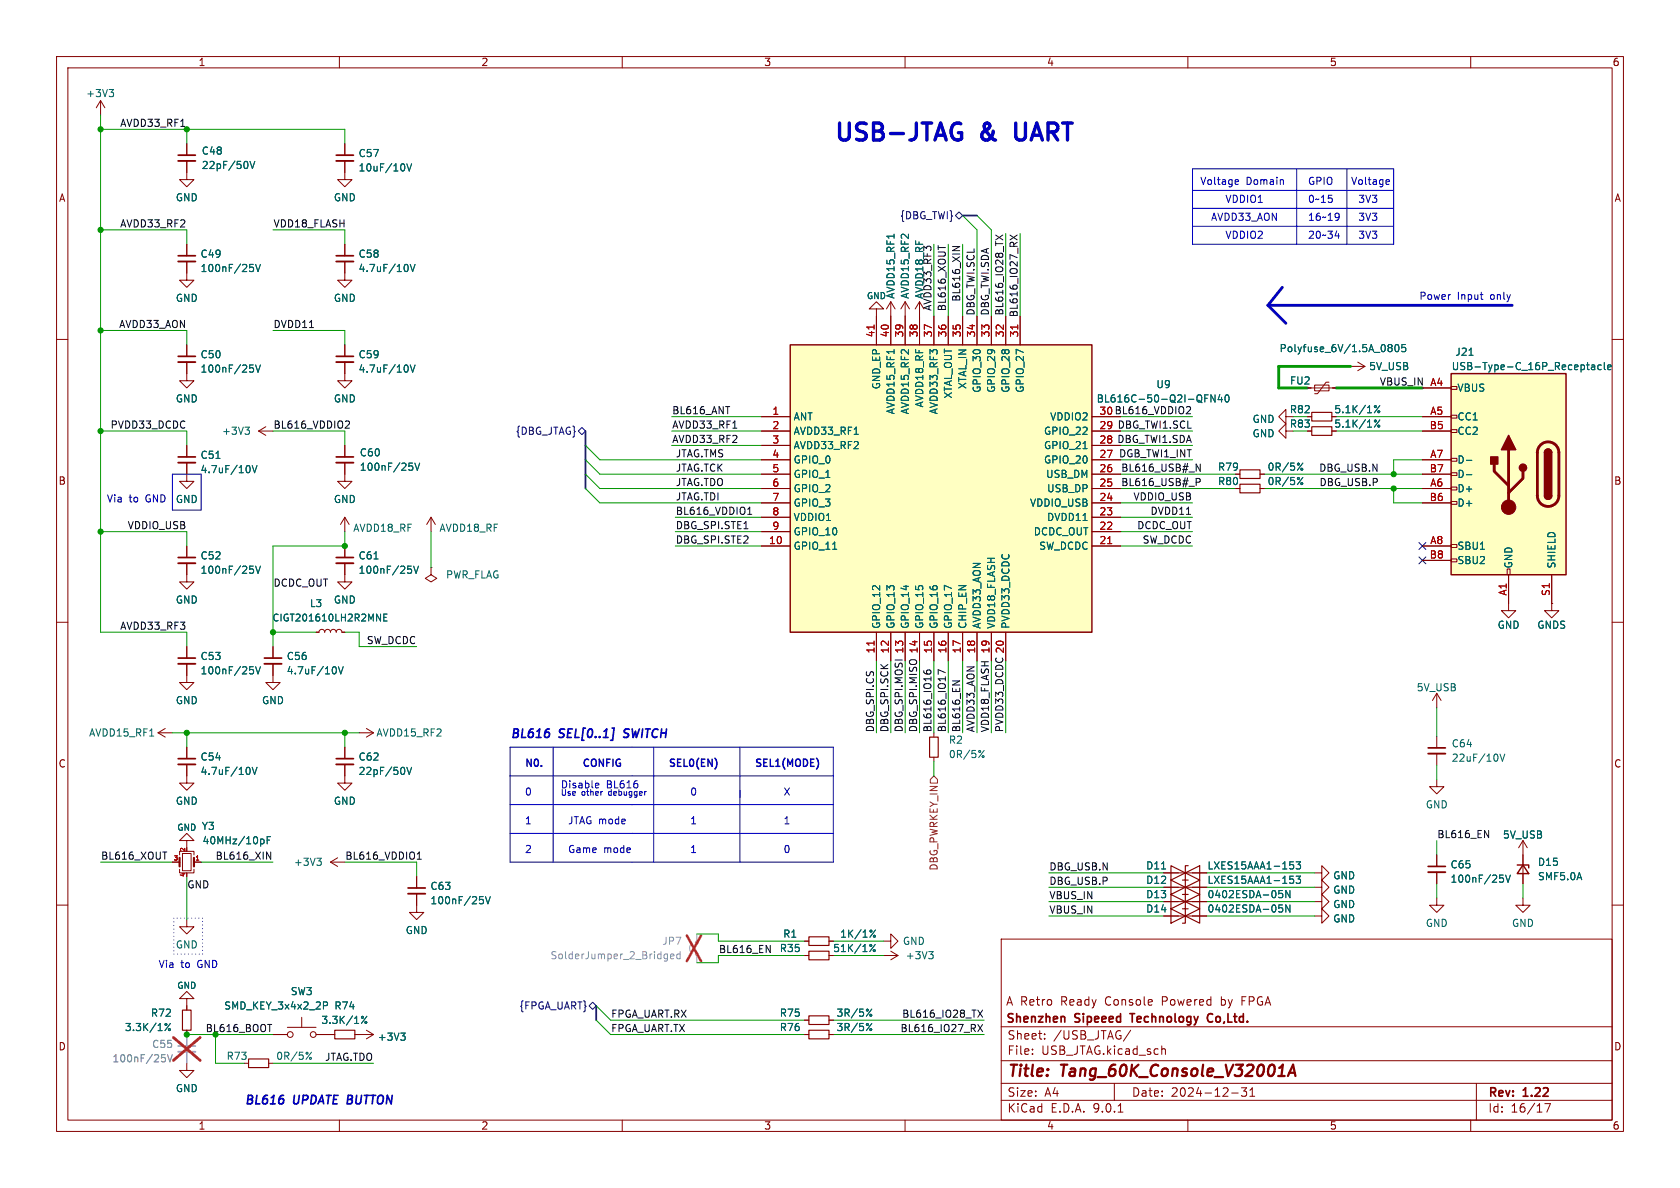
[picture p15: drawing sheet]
<svg xmlns="http://www.w3.org/2000/svg" width="297mm" height="210mm" viewBox="0 0 297 210" stroke-linecap="round" stroke-linejoin="round" font-family="sans-serif">
<defs><g id="words">
<g font-size="4.2" fill="#0000c2">
<text x="147.3" y="25.2">USB-JTAG</text>
<text x="173.7" y="25.2">&amp;</text>
<text x="180.9" y="25.2">UART</text>
</g>
<g font-size="2.8" fill="#840000">
<text x="178" y="190.9">Title:</text>
<text x="187.7" y="190.9">Tang_60K_Console_V32001A</text>
</g>
<g font-size="2.1" fill="#0000c2">
<text x="90.2" y="130.6">BL616</text>
<text x="98.9" y="130.6">SEL[0..1]</text>
<text x="110.9" y="130.6">SWITCH</text>
<text x="43.2" y="195.3">BL616</text>
<text x="51.9" y="195.3">UPDATE BUTTON</text>
</g>
<g font-size="2.1" fill="#840000">
<text x="177.8" y="178">A Retro</text>
<text x="187.6" y="178">Ready</text>
<text x="195.5" y="178">Console</text>
<text x="205.7" y="178">Powered</text>
<text x="216.3" y="178">by</text>
<text x="220.1" y="178">FPGA</text>
<text x="177.8" y="181.2">Shenzhen</text>
<text x="178" y="184">Sheet:</text>
<text x="186.2" y="184">/USB_JTAG/</text>
<text x="190.1" y="181.2">Sipeeed</text>
<text x="200.6" y="181.2">Technology</text>
<text x="214.8" y="181.2">Co,Ltd.</text>
<text x="178" y="186.7">File:</text>
<text x="184.1" y="186.7">USB_JTAG.kicad_sch</text>
<text x="178" y="196.9">KiCad</text>
<text x="178" y="194.1">Size:</text>
<text x="184.7" y="194.1">A4</text>
<text x="185.7" y="196.9">E.D.A.</text>
<text x="193.3" y="196.9">9.0.1</text>
<text x="200" y="194.1">Date:</text>
<text x="207" y="194.1">2024-12-31</text>
<text x="263" y="194.3">Rev:</text>
<text x="263" y="196.9">Id:</text>
<text x="267.1" y="196.9">16/17</text>
<text x="269.4" y="194.3">1.22</text>
</g>
<g font-size="1.8" fill="#840000">
<text x="35" y="11.9">1</text>
<text x="85" y="11.9">2</text>
<text x="135" y="11.9">3</text>
<text x="185" y="11.9">4</text>
<text x="235" y="11.9">5</text>
<text x="285" y="11.9">6</text>
<text x="10.3" y="35.9">A</text>
<text x="285.3" y="35.9">A</text>
<text x="228" y="68.2">FU2</text>
<text x="235.8" y="75.8">5.1K/1%</text>
<text x="235.8" y="73.3">5.1K/1%</text>
<text x="10.3" y="85.9">B</text>
<text x="285.3" y="85.9">B</text>
<text x="10.3" y="135.9">C</text>
<text x="285.3" y="135.9">C</text>
<text x="10.3" y="185.9">D</text>
<text x="285.3" y="185.9">D</text>
<text x="35" y="199.9">1</text>
<text x="85" y="199.9">2</text>
<text x="135" y="199.9">3</text>
<text x="185" y="199.9">4</text>
<text x="235" y="199.9">5</text>
<text x="285" y="199.9">6</text>
</g>
<g font-size="1.8" fill="#006464">
<text x="15.1" y="17.4">+3V3</text>
<text x="35.6" y="27.5">C48</text>
<text x="63.3" y="28">C57</text>
<text x="31" y="35.8">GND</text>
<text x="35.6" y="30.1">22pF/50V</text>
<text x="58.9" y="35.8">GND</text>
<text x="63.3" y="30.5">10uF/10V</text>
<text x="35.4" y="45.8">C49</text>
<text x="63.3" y="45.8">C58</text>
<text x="31" y="53.6">GND</text>
<text x="35.4" y="48.3">100nF/25V</text>
<text x="58.9" y="53.6">GND</text>
<text x="63.3" y="48.3">4.7uF/10V</text>
<text x="158.3" y="52.9" transform="rotate(-90 158.3 52.9)">AVDD15_RF1</text>
<text x="160.9" y="52.9" transform="rotate(-90 160.9 52.9)">AVDD15_RF2</text>
<text x="163.4" y="53" transform="rotate(-90 163.4 53)">AVDD18_RF</text>
<text x="35.4" y="63.5">C50</text>
<text x="63.3" y="63.5">C59</text>
<text x="226.1" y="62.5">Polyfuse_6V/1.5A_0805</text>
<text x="241.9" y="65.6">5V_USB</text>
<text x="256.5" y="65.6">USB-Type-C_16P_Receptacle</text>
<text x="257.2" y="63.1">J21</text>
<text x="31" y="71.3">GND</text>
<text x="35.4" y="66.1">100nF/25V</text>
<text x="58.9" y="71.3">GND</text>
<text x="63.3" y="66.1">4.7uF/10V</text>
<text x="155.8" y="68.9" transform="rotate(-90 155.8 68.9)">GND_EP</text>
<text x="168.5" y="70.6" transform="rotate(-90 168.5 70.6)">XTAL_OUT</text>
<text x="171" y="68.9" transform="rotate(-90 171 68.9)">XTAL_IN</text>
<text x="173.6" y="69.5" transform="rotate(-90 173.6 69.5)">GPIO_30</text>
<text x="176.1" y="69.5" transform="rotate(-90 176.1 69.5)">GPIO_29</text>
<text x="178.7" y="69.5" transform="rotate(-90 178.7 69.5)">GPIO_28</text>
<text x="181.2" y="69.5" transform="rotate(-90 181.2 69.5)">GPIO_27</text>
<text x="193.8" y="71.4">BL616C-50-Q2I-QFN40</text>
<text x="204.3" y="68.8">U9</text>
<text x="257.6" y="69.4">VBUS</text>
<text x="39.2" y="77.1">+3V3</text>
<text x="140.2" y="74.5">ANT</text>
<text x="140.2" y="77.1">AVDD33_RF1</text>
<text x="158.3" y="73.3" transform="rotate(-90 158.3 73.3)">AVDD15_RF1</text>
<text x="160.9" y="73.3" transform="rotate(-90 160.9 73.3)">AVDD15_RF2</text>
<text x="163.4" y="72.1" transform="rotate(-90 163.4 72.1)">AVDD18_RF</text>
<text x="166" y="73.3" transform="rotate(-90 166 73.3)">AVDD33_RF3</text>
<text x="184.5" y="77.1">GPIO_22</text>
<text x="185.6" y="74.5">VDDIO2</text>
<text x="221.3" y="75">GND</text>
<text x="221.3" y="77.5">GND</text>
<text x="227.9" y="75.8">R83</text>
<text x="227.9" y="73.3">R82</text>
<text x="257.6" y="74.5">CC1</text>
<text x="257.6" y="77.1">CC2</text>
<text x="35.4" y="83.9">4.7uF/10V</text>
<text x="35.4" y="81.3">C51</text>
<text x="63.5" y="80.9">C60</text>
<text x="63.5" y="83.4">100nF/25V</text>
<text x="140.2" y="79.6">AVDD33_RF2</text>
<text x="140.2" y="82.1">GPIO_0</text>
<text x="184.5" y="79.6">GPIO_21</text>
<text x="184.5" y="82.1">GPIO_20</text>
<text x="215.2" y="83.4">R79</text>
<text x="224" y="83.4">0R/5%</text>
<text x="257.6" y="82.1">D-</text>
<text x="31" y="89.1">GND</text>
<text x="58.9" y="89.1">GND</text>
<text x="140.2" y="84.7">GPIO_1</text>
<text x="140.2" y="87.2">GPIO_2</text>
<text x="140.2" y="89.8">GPIO_3</text>
<text x="182" y="89.8">VDDIO_USB</text>
<text x="184.8" y="84.7">USB_DM</text>
<text x="185" y="87.2">USB_DP</text>
<text x="215.2" y="86">R80</text>
<text x="224" y="86">0R/5%</text>
<text x="257.6" y="84.7">D-</text>
<text x="257.6" y="87.2">D+</text>
<text x="257.6" y="89.8">D+</text>
<text x="62.3" y="94.2">AVDD18_RF</text>
<text x="77.6" y="94.2">AVDD18_RF</text>
<text x="140.2" y="92.3">VDDIO1</text>
<text x="140.2" y="94.8">GPIO_10</text>
<text x="182.7" y="94.8">DCDC_OUT</text>
<text x="185" y="92.3">DVDD11</text>
<text x="35.4" y="99.1">C52</text>
<text x="35.4" y="101.6">100nF/25V</text>
<text x="63.3" y="99.1">C61</text>
<text x="63.3" y="101.6">100nF/25V</text>
<text x="140.2" y="97.4">GPIO_11</text>
<text x="183.6" y="97.4">SW_DCDC</text>
<text x="257.6" y="97.4">SBU1</text>
<text x="257.6" y="99.9">SBU2</text>
<text x="267.6" y="100.6" transform="rotate(-90 267.6 100.6)">GND</text>
<text x="275.2" y="100.6" transform="rotate(-90 275.2 100.6)">SHIELD</text>
<text x="31" y="106.9">GND</text>
<text x="58.9" y="106.9">GND</text>
<text x="78.7" y="102.5">PWR_FLAG</text>
<text x="155.8" y="111.3" transform="rotate(-90 155.8 111.3)">GPIO_12</text>
<text x="158.3" y="111.3" transform="rotate(-90 158.3 111.3)">GPIO_13</text>
<text x="160.9" y="111.3" transform="rotate(-90 160.9 111.3)">GPIO_14</text>
<text x="163.4" y="111.3" transform="rotate(-90 163.4 111.3)">GPIO_15</text>
<text x="166" y="111.3" transform="rotate(-90 166 111.3)">GPIO_16</text>
<text x="168.5" y="111.3" transform="rotate(-90 168.5 111.3)">GPIO_17</text>
<text x="171" y="111.3" transform="rotate(-90 171 111.3)">CHIP_EN</text>
<text x="173.6" y="111.3" transform="rotate(-90 173.6 111.3)">AVDD33_AON</text>
<text x="176.1" y="111.3" transform="rotate(-90 176.1 111.3)">VDD18_FLASH</text>
<text x="178.7" y="111.3" transform="rotate(-90 178.7 111.3)">PVDD33_DCDC</text>
<text x="264.7" y="111.4">GND</text>
<text x="271.7" y="111.4">GNDS</text>
<text x="35.4" y="116.9">C53</text>
<text x="35.4" y="119.4">100nF/25V</text>
<text x="50.6" y="119.4">4.7uF/10V</text>
<text x="50.6" y="116.9">C56</text>
<text x="31" y="124.7">GND</text>
<text x="46.2" y="124.7">GND</text>
<text x="250.4" y="122.4">5V_USB</text>
<text x="15.7" y="130.4">AVDD15_RF1</text>
<text x="66.5" y="130.4">AVDD15_RF2</text>
<text x="167.6" y="131.7">R2</text>
<text x="35.4" y="137.2">4.7uF/10V</text>
<text x="35.4" y="134.7">C54</text>
<text x="63.3" y="137.2">22pF/50V</text>
<text x="63.3" y="134.7">C62</text>
<text x="167.6" y="134.2">0R/5%</text>
<text x="256.5" y="134.9">22uF/10V</text>
<text x="256.5" y="132.3">C64</text>
<text x="31" y="142.5">GND</text>
<text x="58.9" y="142.5">GND</text>
<text x="252" y="143.1">GND</text>
<text x="35.6" y="146.9">Y3</text>
<text x="35.7" y="149.5">40MHz/10pF</text>
<text x="265.6" y="148.4">5V_USB</text>
<text x="51.9" y="153.3">+3V3</text>
<text x="202.5" y="153.9">D11</text>
<text x="213.4" y="153.9">LXES15AAA1-153</text>
<text x="235.6" y="155.6">GND</text>
<text x="256.3" y="153.7">C65</text>
<text x="271.8" y="155.8">SMF5.0A</text>
<text x="271.8" y="153.3">D15</text>
<text x="76" y="157.5">C63</text>
<text x="76" y="160.1">100nF/25V</text>
<text x="202.5" y="156.4">D12</text>
<text x="202.5" y="159">D13</text>
<text x="202.5" y="161.5">D14</text>
<text x="213.4" y="156.4">LXES15AAA1-153</text>
<text x="213.4" y="159">0402ESDA-05N</text>
<text x="213.4" y="161.5">0402ESDA-05N</text>
<text x="235.6" y="158.2">GND</text>
<text x="235.6" y="160.7">GND</text>
<text x="256.3" y="156.2">100nF/25V</text>
<text x="31" y="167.9">GND</text>
<text x="71.6" y="165.3">GND</text>
<text x="138.4" y="166">R1</text>
<text x="148.4" y="166">1K/1%</text>
<text x="159.5" y="167.2">GND</text>
<text x="235.6" y="163.3">GND</text>
<text x="252" y="164.1">GND</text>
<text x="267.2" y="164.1">GND</text>
<text x="137.8" y="168.5">R35</text>
<text x="147.2" y="168.5">51K/1%</text>
<text x="160" y="169.8">+3V3</text>
<text x="26.6" y="179.9">R72</text>
<text x="39.5" y="178.7">SMD_KEY_3x4x2_2P</text>
<text x="51.3" y="176.1">SW3</text>
<text x="59" y="178.7">R74</text>
<text x="137.8" y="179.9">R75</text>
<text x="147.8" y="179.9">3R/5%</text>
<text x="22" y="182.5">3.3K/1%</text>
<text x="56.7" y="181.2">3.3K/1%</text>
<text x="66.7" y="184.2">+3V3</text>
<text x="137.8" y="182.5">R76</text>
<text x="147.8" y="182.5">3R/5%</text>
<text x="40" y="187.6">R73</text>
<text x="48.7" y="187.6">0R/5%</text>
<text x="31" y="193.3">GND</text>
</g>
<g font-size="1.8" fill="#0f0f0f">
<text x="21.1" y="22.5">AVDD33_RF1</text>
<text x="21.1" y="40.3">AVDD33_RF2</text>
<text x="48.3" y="40.3">VDD18_FLASH</text>
<text x="169.8" y="53.4" transform="rotate(-90 169.8 53.4)">BL616_XIN</text>
<text x="21" y="58.1">AVDD33_AON</text>
<text x="48.3" y="58.1">DVDD11</text>
<text x="164.8" y="55.1" transform="rotate(-90 164.8 55.1)">AVDD33_RF3</text>
<text x="167.3" y="55.1" transform="rotate(-90 167.3 55.1)">BL616_XOUT</text>
<text x="172.4" y="55.9" transform="rotate(-90 172.4 55.9)">DBG_TWI.SCL</text>
<text x="174.9" y="55.9" transform="rotate(-90 174.9 55.9)">DBG_TWI.SDA</text>
<text x="177.5" y="55.9" transform="rotate(-90 177.5 55.9)">BL616_IO28_TX</text>
<text x="180" y="56.2" transform="rotate(-90 180 56.2)">BL616_IO27_RX</text>
<text x="243.8" y="68.2">VBUS_IN</text>
<text x="19.5" y="75.9">PVDD33_DCDC</text>
<text x="48.3" y="75.9">BL616_VDDIO2</text>
<text x="118.7" y="75.9">AVDD33_RF1</text>
<text x="118.7" y="73.3">BL616_ANT</text>
<text x="194.3" y="73.4">30 BL616_VDDIO2</text>
<text x="197.5" y="75.9">DBG_TWI1.SCL</text>
<text x="118.7" y="78.4">AVDD33_RF2</text>
<text x="119.4" y="83.5">JTAG.TCK</text>
<text x="119.4" y="80.9">JTAG.TMS</text>
<text x="194.3" y="78.5">28 DBG_TWI1.SDA</text>
<text x="197.7" y="80.9">DGB_TWI1_INT</text>
<text x="198.1" y="83.5">BL616_USB#_N</text>
<text x="233.1" y="83.5">DBG_USB.N</text>
<text x="119.4" y="86">JTAG.TDO</text>
<text x="119.4" y="88.6">JTAG.TDI</text>
<text x="198.1" y="86">BL616_USB#_P</text>
<text x="200.3" y="88.6">VDDIO_USB</text>
<text x="233.2" y="86">DBG_USB.P</text>
<text x="22.5" y="93.6">VDDIO_USB</text>
<text x="119.4" y="93.6">DBG_SPI.STE1</text>
<text x="119.4" y="91.1">BL616_VDDIO1</text>
<text x="200.9" y="93.6">DCDC_OUT</text>
<text x="203.3" y="91.1">DVDD11</text>
<text x="119.4" y="96.2">DBG_SPI.STE2</text>
<text x="201.9" y="96.2">SW_DCDC</text>
<text x="48.3" y="103.8">DCDC_OUT</text>
<text x="21.1" y="111.4">AVDD33_RF3</text>
<text x="64.7" y="114">SW_DCDC</text>
<text x="154.6" y="129.5" transform="rotate(-90 154.6 129.5)">DBG_SPI.CS</text>
<text x="157.1" y="129.5" transform="rotate(-90 157.1 129.5)">DBG_SPI.SCK</text>
<text x="159.7" y="129.5" transform="rotate(-90 159.7 129.5)">DBG_SPI.MOSI</text>
<text x="162.2" y="129.5" transform="rotate(-90 162.2 129.5)">DBG_SPI.MISO</text>
<text x="164.8" y="129.5" transform="rotate(-90 164.8 129.5)">BL616_IO16</text>
<text x="167.3" y="129.5" transform="rotate(-90 167.3 129.5)">BL616_IO17</text>
<text x="169.8" y="129.5" transform="rotate(-90 169.8 129.5)">BL616_EN</text>
<text x="172.4" y="129.5" transform="rotate(-90 172.4 129.5)">AVDD33_AON</text>
<text x="174.9" y="129.5" transform="rotate(-90 174.9 129.5)">VDD18_FLASH</text>
<text x="177.5" y="129.5" transform="rotate(-90 177.5 129.5)">PVDD33_DCDC 20</text>
<text x="254" y="148.2">BL616_EN</text>
<text x="17.8" y="152.1">BL616_XOUT</text>
<text x="38" y="152.1">BL616_XIN</text>
<text x="61" y="152.1">BL616_VDDIO1</text>
<text x="185.4" y="154">DBG_USB.N</text>
<text x="33" y="157.1">GND</text>
<text x="185.4" y="156.5">DBG_USB.P</text>
<text x="185.4" y="159">VBUS_IN</text>
<text x="185.4" y="161.6">VBUS_IN</text>
<text x="127" y="168.6">BL616_EN</text>
<text x="107.9" y="180">FPGA_UART.RX</text>
<text x="159.4" y="180">BL616_IO28_TX</text>
<text x="107.9" y="182.5">FPGA_UART.TX</text>
<text x="159.1" y="182.5">BL616_IO27_RX</text>
<text x="57.4" y="187.6">JTAG.TDO</text>
</g>
<g font-size="1.8" fill="#0000c2">
<text x="212.1" y="32.8">Voltage</text>
<text x="216.5" y="35.9">VDDIO1</text>
<text x="220.3" y="32.8">Domain</text>
<text x="231.1" y="35.9">0~15</text>
<text x="231.1" y="32.8">GPIO</text>
<text x="238.8" y="32.8">Voltage</text>
<text x="240" y="35.9">3V3</text>
<text x="214" y="39.1">AVDD33_AON</text>
<text x="231.1" y="39.1">16~19</text>
<text x="240" y="39.1">3V3</text>
<text x="216.5" y="42.3">VDDIO2</text>
<text x="231.1" y="42.3">20~34</text>
<text x="240" y="42.3">3V3</text>
<text x="250.8" y="53.1">Power</text>
<text x="257.6" y="53.1">Input</text>
<text x="263.6" y="53.1">only</text>
<text x="18.8" y="88.9">Via</text>
<text x="22.8" y="88.9">to</text>
<text x="25.9" y="88.9">GND</text>
<text x="92.7" y="135.6">N0.</text>
<text x="102.9" y="135.6">CONFIG</text>
<text x="118.1" y="135.6">SEL0(EN)</text>
<text x="133.3" y="135.6">SEL1(MODE)</text>
<text x="92.7" y="140.7">0</text>
<text x="99.1" y="139.5">Disable</text>
<text x="107.2" y="139.5">BL616</text>
<text x="121.9" y="140.7">0</text>
<text x="138.4" y="140.7">X</text>
<text x="92.7" y="145.8">1</text>
<text x="100.3" y="145.8">JTAG mode</text>
<text x="121.9" y="145.8">1</text>
<text x="138.4" y="145.8">1</text>
<text x="92.7" y="150.9">2</text>
<text x="100.3" y="150.9">Game</text>
<text x="106.7" y="150.9">mode</text>
<text x="121.9" y="150.9">1</text>
<text x="138.4" y="150.9">0</text>
<text x="27.9" y="171.2">Via</text>
<text x="32" y="171.2">to</text>
<text x="35" y="171.2">GND</text>
</g>
<g font-size="1.8" fill="#000084">
<text x="159" y="39">{DBG_TWI}</text>
<text x="91.1" y="77.1">{DBG_JTAG}</text>
<text x="91.7" y="178.7">{FPGA_UART}</text>
</g>
<g font-size="1.8" fill="#a90000">
<text x="154.7" y="59.7" transform="rotate(-90 154.7 59.7)">41</text>
<text x="157.2" y="59.7" transform="rotate(-90 157.2 59.7)">40</text>
<text x="159.8" y="59.7" transform="rotate(-90 159.8 59.7)">39</text>
<text x="162.3" y="59.7" transform="rotate(-90 162.3 59.7)">38</text>
<text x="164.8" y="59.7" transform="rotate(-90 164.8 59.7)">37</text>
<text x="167.4" y="59.7" transform="rotate(-90 167.4 59.7)">36</text>
<text x="169.9" y="59.7" transform="rotate(-90 169.9 59.7)">35</text>
<text x="172.5" y="59.7" transform="rotate(-90 172.5 59.7)">34</text>
<text x="175" y="59.7" transform="rotate(-90 175 59.7)">33</text>
<text x="177.5" y="59.7" transform="rotate(-90 177.5 59.7)">32</text>
<text x="180.1" y="59.7" transform="rotate(-90 180.1 59.7)">31</text>
<text x="252.7" y="68.3">A4</text>
<text x="136.5" y="73.4">1</text>
<text x="136.5" y="75.9">2</text>
<text x="194.3" y="75.9">29</text>
<text x="194.3" y="73.4">30</text>
<text x="252.7" y="75.9">B5</text>
<text x="252.7" y="73.4">A5</text>
<text x="136.5" y="78.5">3</text>
<text x="136.5" y="81">4</text>
<text x="136.5" y="83.6">5</text>
<text x="194.3" y="81">27</text>
<text x="194.3" y="83.6">26</text>
<text x="194.3" y="78.5">28</text>
<text x="252.7" y="83.6">B7</text>
<text x="252.7" y="81">A7</text>
<text x="136.5" y="86.1">6</text>
<text x="136.5" y="88.6">7</text>
<text x="194.3" y="86.1">25</text>
<text x="194.3" y="88.6">24</text>
<text x="252.7" y="88.6">B6</text>
<text x="252.7" y="86.1">A6</text>
<text x="136.5" y="91.2">8</text>
<text x="136.5" y="93.7">9</text>
<text x="194.3" y="91.2">23</text>
<text x="194.3" y="93.7">22</text>
<text x="135.8" y="96.3">10</text>
<text x="194.3" y="96.3">21</text>
<text x="252.7" y="98.8">B8</text>
<text x="252.7" y="96.3">A8</text>
<text x="266.4" y="105.4" transform="rotate(-90 266.4 105.4)">A1</text>
<text x="274.1" y="105.5" transform="rotate(-90 274.1 105.5)">S1</text>
<text x="154.7" y="115.6" transform="rotate(-90 154.7 115.6)">11</text>
<text x="157.2" y="115.6" transform="rotate(-90 157.2 115.6)">12</text>
<text x="159.8" y="115.6" transform="rotate(-90 159.8 115.6)">13</text>
<text x="162.3" y="115.6" transform="rotate(-90 162.3 115.6)">14</text>
<text x="164.8" y="115.6" transform="rotate(-90 164.8 115.6)">15</text>
<text x="167.4" y="115.6" transform="rotate(-90 167.4 115.6)">16</text>
<text x="169.9" y="115.6" transform="rotate(-90 169.9 115.6)">17</text>
<text x="172.5" y="115.6" transform="rotate(-90 172.5 115.6)">18</text>
<text x="175" y="115.6" transform="rotate(-90 175 115.6)">19</text>
<text x="177.5" y="115.6" transform="rotate(-90 177.5 115.6)">20</text>
</g>
<text font-size="1.8" fill="#725600" x="166" y="154" transform="rotate(-90 166 154)">DBG_PWRKEY_IN</text>
<g font-size="1.8" fill="#989898">
<text x="117" y="167.2">JP7</text>
<text x="97.2" y="169.8">SolderJumper_2_Bridged</text>
<text x="26.8" y="185.5">C55</text>
<text x="19.8" y="188">100nF/25V</text>
</g>
<text font-size="1.8" fill="#009600" x="36.3" y="182.5">BL616_BOOT</text>
<g font-size="1.7" fill="#006464">
<text x="54.7" y="107.5">L3</text>
<text x="48.1" y="110.1">CIGT201610LH2R2MNE</text>
</g>
<g font-size="1.5" fill="#006464">
<text x="153.1" y="53.1">GND</text>
<text x="31.2" y="147.1">GND</text>
<text x="31.2" y="175">GND</text>
</g>
<g font-size="1.4" fill="#0000c2">
<text x="99.1" y="140.7">Use</text>
<text x="102.8" y="140.7">other</text>
<text x="107.8" y="140.7">debugger</text>
</g>
<g font-size="1.1" fill="#a90000">
<text x="30.6" y="152.1">3</text>
<text x="32.8" y="155.1" transform="rotate(-90 32.8 155.1)">4</text>
<text x="32.8" y="150.7" transform="rotate(-90 32.8 150.7)">2</text>
<text x="34.4" y="152.1">1</text>
</g>
</g></defs>
<g fill="none" stroke="#840000" stroke-width=".18">
<path d="M10 10h277v190h-277zM12 12h273v186h-273zM60 10v2M110 10v2M160 10v2M210 10v2M260 10v2M154.9 54.6h1.3l-1.3-1.3-1.2 1.3h1.2v1.3M157.5 53.3l-.8 1.3M157.5 53.3l.7 1.3M157.5 53.3v2.6M160 53.3l-.7 1.3"/>
<path d="M160 53.3l.8 1.3M160 53.3v2.6M162.6 53.3l-.8 1.3M162.6 53.3l.7 1.3M162.6 53.3v2.6M10 60h2M33 61v2M33 64v2M61 66v1.3h1.2l-1.2 1.3-1.3-1.3h1.3M285 60h2M33 96.5v2.1M33 99.6v2"/>
<path d="M61 91.4l.7 1.3M61 91.4l-.8 1.3M61 91.4v2.6M218.4 83.8h.8M218.4 86.4h.8M222.8 83.8h.7M222.8 86.4h.7M10 110h2M266.7 106.7v1.3h-1.3l1.3 1.2 1.3-1.2h-1.3M274.3 106.7v1.3h1.3l-1.3 1.2-1.3-1.2h1.3M274.3 106.7h.1M285 110h2"/>
<path d="M33 135.1v3.3h1.3l-1.3 1.3-1.3-1.3h1.3M33 132.1v2M33 148.6h1.3l-1.3-1.3-1.3 1.3h1.3v1.3M58.4 152.4l1.3 .8M58.4 152.4h2.6M59.7 151.6l-1.3 .8M232.4 156.8h1.3v-1.2l1.2 1.2-1.2 1.3v-1.3M254 158.8v1.2h1.3l-1.3 1.3-1.3-1.3h1.3M254 151.1v2.1M254 154.2v2M269.2 158.8v1.2h1.3l-1.3 1.3-1.2-1.3h1.2M269.2 148.6l.8 1.3"/>
<path d="M269.2 148.6l-.7 1.3M269.2 148.6v7.6M10 160h2M33 176.5h1.3l-1.3-1.2-1.3 1.2h1.3v2.1M33 162.6v1.2h1.3l-1.3 1.3-1.3-1.3h1.3M53.3 179.8v1.8M73.7 160v1.3h1.2l-1.2 1.3-1.3-1.3h1.3M177 166h108v32h-108zM285 160h2M33 188v1.2h-1.3l1.3 1.3 1.3-1.3h-1.3M33 182.1v.8M43.2 188h.7"/>
<path d="M47.5 188h.8M48.3 182.9h2.5M50.8 181.6h5.1M55.9 182.9h3.3M60 198v2M62.7 182.9h3.3M64.8 182.1l1.2 .8M66 182.9l-1.2 .7M110 198v2M160 198v2M177 194.5h108M177 191.5h108"/>
<path d="M177 187.5h108M177 181.5h108M182.5 186.3v.1M182.5 185.5v.1M184.7 183.6v.1M184.7 182.8v.1M197 191.5v3M197.7 196.6h.8M199.9 182.1l-1.3 2M205.4 184.9v1.5M205.4 185.5l.2-.1 .4 .1v.9M210 198v2"/>
<path d="M217.7 193.2h1.2M220.4 192.3l-.5 .6 .4 .1v.7l-.2 .1h-.4l-.2-.1M221 193.8h.8M221 192.7l.4-.4v1.5M260 198v2M261 191.5v6.5M273.1 195.1h1l-.6 1.5"/>
<circle cx="51.3" cy="182.9" r=".51"/>
<circle cx="55.4" cy="182.9" r=".51"/>
</g>
<path d="M227.7 190.2l.9-2 .4 2M227.9 189.6h1" fill="none" stroke="#840000" stroke-width=".4"/>
<path d="M31.5 63h3M31.5 98.6h3M31.5 134.1h3M252.5 153.2h3M188.2 179.8v.9M199.7 179.2h.9M214.3 179.3a.74 .74 0 0 0-.9 .5 .74 .74 0 0 0 .5 .9l.4-.1" fill="none" stroke="#840000" stroke-width=".3"/>
<g fill="none" stroke="#006464" stroke-width=".18">
<path d="M158.1 41.4v.7M44.2 64.5h.6M44.6 65l.2 .2v.3l-.2 .3M45.2 64.5l.4 1.3 .4-1.3M230.3 81.9l-.9 1.2M230.3 84.4l-.9 1.3M44.2 100.1h.6M44.6 100.6l.2 .2v.3l-.2 .2M45.2 100.1l.4 1.2 .4-1.2M44 135.7l.2 .4-.2 .7M44.6 135.6l.4 1.3 .4-1.3M56 151.7h.8l-.4 .5"/>
<path d="M56.6 152.2l.2 .2v.3l-.2 .3M265.1 154.7h.6M265.6 155.2l.2 .2v.3l-.2 .3M266.2 154.7l.4 1.3 .4-1.3M57.2 177.1h.5l.2 .3-.1 .3-.6 .1M64.9 179.6l-1 1.3M30.1 180.9l-.9 1.3M55.1 186l-1 1.3M70.8 182.6h.8l-.4 .5M71.4 183.1l.2 .2v.4l-.2 .2"/>
<circle cx="230.1" cy="83" r=".18"/>
<circle cx="230.1" cy="85.5" r=".18"/>
<circle cx="64.1" cy="179.8" r=".18"/>
<circle cx="29.3" cy="181.1" r=".18"/>
<circle cx="29.9" cy="182" r=".18"/>
<circle cx="54.9" cy="187.1" r=".18"/>
<circle cx="64.7" cy="180.7" r=".18"/>
</g>
<path d="M31.5 64h3M31.5 99.6h3M31.5 135.1h3M252.5 154.2h3" fill="none" stroke="#840000" stroke-width=".33"/>
<g fill="none" stroke="#a1a1a1" stroke-width=".18">
<path d="M122.2 166.9l-.3 .7 .3 .8M123.2 165.1v1.3M123.2 168.9v1.3M33 182.9v2M33 185.9v2.1"/>
<circle cx="123.2" cy="166.6" r=".25"/>
<circle cx="123.2" cy="168.7" r=".25"/>
</g>
<path d="M117.6 168.6l.4 .1M118 168.6v1.1l-.2 .2M118 169.4l-.4 .1M118.5 169.1l.6-.2v-.2l-.4-.1-.2 .2 .1 .6h.5M120.2 168.7l-.3-.1-.3 .3 .2 .5h.4M120.2 168.2v1.3M28.6 186.4h.6M29 186.9l.3 .3v.3l-.3 .2M29.6 186.4l.4 1.3 .5-1.3" fill="none" stroke="#989898" stroke-width=".18"/>
<path d="M121.4 165.4l2.5 4.5M123.9 165.4l-2.5 4.5M30.7 183.4l4.7 4M35.4 183.4l-4.7 4" fill="none" stroke="#e12e31" stroke-width=".46"/>
<path d="M268.2 152.9h2.1v.5M269.2 152.9l1.1 1.5h-2.1z" fill="none" stroke="#840000" stroke-width=".25"/>
<path d="M219.2 83.1h3.6v1.5h-3.6zM219.2 85.6h3.6v1.5h-3.6zM32.3 178.6h1.5v3.5h-1.5zM43.9 187.2h3.6v1.5h-3.6zM59.2 182.1h3.5v1.5h-3.5z" fill="none" stroke="#840000" stroke-width=".2"/>
<path d="M31.5 184.9h3" fill="none" stroke="#a1a1a1" stroke-width=".3"/>
<path d="M31.5 185.9h3" fill="none" stroke="#a1a1a1" stroke-width=".33"/>
<path d="M139.7 61h53.3v50.8h-53.3z" fill="#ffffc2"/>
<path d="M139.7 61h53.3v50.8h-53.3z" fill="none" stroke="#840000" stroke-width=".25"/>
<g fill="none" stroke="#840000" stroke-width=".18">
<path d="M17.8 17.8l-.8 1.3M17.8 17.8l.7 1.3M17.8 17.8v2.5M33 28.4v3.4h1.3l-1.3 1.2-1.3-1.2h1.3M33 25.4v2M61 28.4v3.4h1.2l-1.2 1.2-1.3-1.2h1.3M61 25.4v2M33 46.2v3.3h1.3l-1.3 1.3-1.3-1.3h1.3M33 43.2v2M61 46.2v3.3h1.2l-1.2 1.3-1.3-1.3h1.3M61 43.2v2M154.9 55.9v5.1"/>
<path d="M157.5 55.9v5.1M160 55.9v5.1M162.6 55.9v5.1M165.1 55.9v5.1M167.6 55.9v5.1M170.2 55.9v5.1M172.7 55.9v5.1M175.3 55.9v5.1M177.8 55.9v5.1M180.3 55.9v5.1M33 66v1.3h1.3l-1.3 1.3-1.3-1.3h1.3M33 78.7v2.1"/>
<path d="M45.7 76.2h2.6M45.7 76.2l1.3 .8M47 75.4l-1.3 .8M61 78.7v2.1M134.6 73.7h5.1M134.6 76.2h5.1M134.6 78.7h5.1M193 73.7h5.1M193 76.2h5.1M193 78.7h5.1M33 81.8v3.3h1.3l-1.3 1.3-1.3-1.3h1.3M61 81.8v3.3h1.2l-1.2 1.3-1.3-1.3h1.3"/>
<path d="M61 99.6v3.3h-1.3l1.3 1.2 1.2-1.2h-1.2M61 96.5v2.1M76.2 91.4l.8 1.3M76.2 91.4l-.8 1.3M76.2 91.4v2.6M134.6 81.3h5.1M134.6 83.8h5.1M134.6 86.4h5.1M134.6 88.9h5.1M134.6 91.4h5.1M134.6 94h5.1M134.6 96.5h5.1"/>
<path d="M193 81.3h5.1M193 83.8h5.1M193 86.4h5.1M193 88.9h5.1M193 91.4h5.1M193 94h5.1M193 96.5h5.1M48.3 117.3v3.4h-1.3l1.3 1.2 1.2-1.2h-1.2M48.3 114.3v2M55.9 111.8h.5l.1-.4 .4-.1 .4 .1 .1 .4 .2-.4 .3-.1 .4 .1 .1 .4 .2-.4 .3-.1 .4 .1 .1 .4 .2-.4 .3-.1 .4 .1 .2 .4h.5M76.2 100.3v1.3l-1 .6 1 .7 1-.7-1-.6M76.2 100.3h.1"/>
<path d="M154.9 111.8v5M157.5 111.8v5M160 111.8v5M162.6 111.8v5M165.1 111.8v5M167.6 111.8v5M170.2 111.8v5M172.7 111.8v5M175.3 111.8v5M177.8 111.8v5M27.9 129.5l1.3 .8M27.9 129.5h2.6"/>
<path d="M29.2 128.8l-1.3 .7M61 135.1v3.3h1.2l-1.2 1.3-1.3-1.3h1.3M61 132.1v2M63.5 129.5h2.5M64.8 128.8l1.2 .7M66 129.5l-1.2 .8M165.1 129.5v.8M165.1 133.9v.7M30.5 152.4h1.2M31.7 153.7v.6h2.6v-.6M31.7 151.1v-.6h2.6v.6M32.3 150.9h1.5v3h-1.5z"/>
<path d="M34.3 152.4h1.3M73.7 154.9v2.1M73.7 158v2"/>
</g>
<g fill="none" stroke="#006464" stroke-width=".18">
<path d="M19.3 15.8h.8l-.4 .5M19.8 16.3l.3 .2v.3l-.3 .3M43.8 28.8v.8M44.2 28.5l.4 1.3 .4-1.3M71.5 29.2v.8M71.9 29l.4 1.2 .5-1.2M44.2 46.7h.6M44.6 47.2l.2 .3v.3l-.2 .2M45.2 46.7l.4 1.3 .4-1.3M72 46.8l.2 .4-.2 .7M72.5 46.7l.5 1.3 .4-1.3M43.3 75.5h.8l-.4 .5"/>
<path d="M43.9 76l.2 .2v.3l-.2 .3M151 76.8h.7M158.1 61.8v.7M191.5 79.3h.7M213 70.4h.4M213 69.8h.6M214.8 69.8v1.3l-.7-1.3v1.3M215.7 69.7l-.3 .9h.7M216 70.2v.9M216.7 69.9l.2-.1a.68 .68 0 0 1 .4 .6 .68 .68 0 0 1-.4 .7l-.2-.2-.1-.3zM38.2 81h.7M44 82.4l.2 .4-.2 .7"/>
<path d="M44.6 82.3l.4 1.3 .4-1.3M66.1 98.8h.7M72.3 81.9h.6M72.7 82.3l.3 .3v.3l-.3 .2M73.3 81.9l.5 1.2 .4-1.2M147.2 97.1h.7M59.3 117.9l.2 .4-.2 .8M59.8 117.9l.5 1.2 .4-1.2M67.9 109.1h.4M68.4 108.6h-.5v1.2h.5M72.1 100.1h.6M72.5 100.6l.3 .2v.3l-.3 .2"/>
<path d="M73.1 100.1l.5 1.2 .4-1.2M26.5 130.1h.7M71.5 135.9v.8M71.9 135.6l.4 1.3 .5-1.3M174 132.7l-1 1.2M46.2 148.3l.4 .1 .1 .2-.1 .4-.4 .2M47.2 148.5h.5M47.8 147.9h-.6v1.3M84.8 158.5h.6M85.2 159l.3 .2v.3l-.3 .3M85.8 158.5l.5 1.3 .4-1.3"/>
<circle cx="173.8" cy="133.8" r=".18"/>
</g>
<path d="M154.5 57.5v.7M179.9 57.5v.7M195.8 96.1h.7M154.5 113.3v.8" fill="none" stroke="#a90000" stroke-width=".18"/>
<path d="M31.7 151.6v1.6M34.3 151.6v1.6" fill="none" stroke="#840000" stroke-width=".38"/>
<path d="M31.5 27.4h3M59.4 27.4h3.1M31.5 45.2h3M59.4 45.2h3.1M31.5 80.8h3M59.4 98.6h3.1M59.4 80.8h3.1M46.7 116.3h3.1M59.4 134.1h3.1M72.1 157h3.1" fill="none" stroke="#840000" stroke-width=".3"/>
<path d="M31.5 28.4h3M59.4 28.4h3.1M31.5 46.2h3M59.4 46.2h3.1M31.5 81.8h3M59.4 99.6h3.1M59.4 81.8h3.1M46.7 117.3h3.1M59.4 135.1h3.1M72.1 158h3.1" fill="none" stroke="#840000" stroke-width=".33"/>
<path d="M164.3 130.3h1.6v3.6h-1.6z" fill="none" stroke="#840000" stroke-width=".2"/>
<path d="M256.5 66h20.4v35.6h-20.4z" fill="#ffffc2"/>
<g fill="none" stroke="#840000" stroke-width=".18">
<path d="M33 25.4v2M33 28.4v2.1M61 25.4v2M61 28.4v2.1M33 43.2v2M33 46.2v2.1M61 43.2v2M61 46.2v2.1M154.9 55.9v5.1M157.5 55.9v5.1M160 55.9v5.1M162.6 55.9v5.1"/>
<path d="M165.1 55.9v5.1M167.6 55.9v5.1M170.2 55.9v5.1M172.7 55.9v5.1M175.3 55.9v5.1M177.8 55.9v5.1M180.3 55.9v5.1M33 61v2M33 64v2M33 78.7v2.1M61 61v2M61 64v2"/>
<path d="M61 78.7v2.1M134.6 73.7h5.1M134.6 76.2h5.1M134.6 78.7h5.1M193 73.7h5.1M193 76.2h5.1M193 78.7h5.1M227.3 73.7v1.2l-1.2-1.2 1.2-1.3v1.3h1.3M227.3 76.2v1.3l-1.2-1.3 1.2-1.3v1.3h1.3M231.1 68.6h5.1M231.1 73.7h.8M231.1 76.2h.8"/>
<path d="M232.4 68.1h2.5v1h-2.5zM234.9 67.6h-.5l-1.5 2h-.5M238.8 64.8h2.5M240 64l1.3 .8M241.3 64.8l-1.3 .7M251.5 68.6h5M251.5 73.7h5M251.5 76.2h5M256.5 68.3h1.1v.5h-1.1zM256.5 73.4h1.1v.5h-1.1zM256.5 75.9h1.1v.6h-1.1zM33 99.6v3.3h1.3l-1.3 1.2-1.3-1.2h1.3"/>
<path d="M33 81.8v2M33 96.5v2.1M61 81.8v2M61 96.5v2.1M61 99.6v2M134.6 81.3h5.1M134.6 83.8h5.1M134.6 86.4h5.1M134.6 88.9h5.1M134.6 96.5h5.1M134.6 91.4h5.1M134.6 94h5.1"/>
<path d="M193 81.3h5.1M193 83.8h5.1M193 86.4h5.1M193 88.9h5.1M193 96.5h5.1M193 91.4h5.1M193 94h5.1M218.4 83.8h.8M218.4 86.4h.8M222.8 83.8h.7M222.8 86.4h.7M251.5 81.3h5"/>
<path d="M251.5 83.8h5M251.5 86.4h5M251.5 88.9h5M251.5 96.5h5M251.5 99.1h5M256.5 81h1.1v.5h-1.1zM256.5 83.6h1.1v.5h-1.1zM256.5 86.1h1.1v.5h-1.1zM256.5 88.6h1.1v.6h-1.1zM256.5 96.3h1.1v.5h-1.1zM256.5 98.8h1.1v.5h-1.1zM33 117.3v3.4h1.3l-1.3 1.2-1.3-1.2h1.3"/>
<path d="M33 114.3v2M48.3 114.3v2M48.3 117.3v2.1M55.9 111.8h.5M60.5 111.8h.5M154.9 111.8v5M157.5 111.8v5M160 111.8v5M162.6 111.8v5M165.1 111.8v5M167.6 111.8v5M170.2 111.8v5"/>
<path d="M172.7 111.8v5M175.3 111.8v5M177.8 111.8v5M266.4 100.6h.6v1h-.6zM266.7 101.6v5.1M274.3 106.7h.1M274.3 101.6v5.1M33 132.1v2M33 135.1v2.1M61 132.1v2M61 135.1v2.1M254 137.8v1.3h1.3l-1.3 1.2-1.3-1.2h1.3"/>
<path d="M254 122.6v2.5M254 130.2v2M254 133.2v2.1M254 122.6l.8 1.2M254 122.6l-.8 1.2M30.5 152.4h1.2M34.3 152.4h1.3M73.7 154.9v2.1M73.7 158v2M205.7 156.8h7.7M205.7 159.4h7.7M205.7 154.3h7.7"/>
<path d="M232.4 159.4h1.3v-1.3l1.2 1.3-1.2 1.3v-1.3M232.4 154.3h1.3v-1.3l1.2 1.3-1.2 1.3v-1.3M254 151.1v2.1M254 154.2v2M269.2 151.1v1.8M269.2 154.4v1.8M33 177.8v.8M142.2 166.4h.8M142.2 168.9h.8M146.6 166.4h.7M146.6 168.9h.7M156.2 166.4h1.3v-1.3l1.2 1.3-1.2 1.2v-1.2"/>
<path d="M156.2 168.9h2.5M157.5 168.1l1.2 .8M158.7 168.9l-1.2 .8M205.7 161.9h7.7M232.4 161.9h1.3v-1.2l1.2 1.2-1.2 1.3v-1.3M33 182.1v.8M48.3 182.9h2.5M55.9 182.9h3.3M62.7 182.9h.8M142.2 182.9h.8M142.2 180.3h.8M146.6 182.9h.7"/>
<path d="M146.6 180.3h.7"/>
</g>
<path d="M256.5 66h20.4v35.6h-20.4zM273 80a.64 .64 0 0 1 .7-.6 .64 .64 0 0 1 .6 .6M273 87.6a.64 .64 0 0 0 .7 .7 .64 .64 0 0 0 .6-.7" fill="none" stroke="#840000" stroke-width=".25"/>
<path d="M266.7 79.5v10.2M272.3 78.7a1.91 1.91 0 0 1 2.1-.4 1.91 1.91 0 0 1 1.2 1.7v7.6a1.91 1.91 0 0 1-1.9 1.9 1.91 1.91 0 0 1-1.9-1.9v-7.7l.2-.7zM264.2 82v1.3l2.5 2.6M269.2 83.3v1.3l-2.5 2.5" fill="none" stroke="#840000" stroke-width=".51"/>
<g fill="#840000" stroke="#840000" stroke-width=".25">
<path d="M273 80h1.3v7.6h-1.3z"/>
<path d="M273.2 79.6a.64 .64 0 0 1 .7-.2 .64 .64 0 0 1 .4 .6h-1.3z"/>
<path d="M273 87.6h1.3a.64 .64 0 0 1-.6 .7 .64 .64 0 0 1-.7-.7z"/>
<path d="M266.7 77l1.3 2.5h-2.6z"/>
<path d="M263.5 80.8h1.3v1.2h-1.3z"/>
<circle cx="269.2" cy="82.7" r=".63"/>
</g>
<circle cx="266.7" cy="89.7" r="1.27" fill="#840000" stroke="#840000" stroke-width=".18"/>
<g fill="none" stroke="#006464" stroke-width=".18">
<path d="M43.8 28.8v.8M44.2 28.5l.4 1.3 .4-1.3M71.5 29.2v.8M71.9 29l.4 1.2 .5-1.2M44.2 46.7h.6M44.6 47.2l.2 .3v.3l-.2 .2M45.2 46.7l.4 1.3 .4-1.3M72 46.8l.2 .4-.2 .7M72.5 46.7l.5 1.3 .4-1.3M158.1 41.4v.7M44.2 64.5h.6M44.6 65l.2 .2v.3l-.2 .3"/>
<path d="M45.2 64.5l.4 1.3 .4-1.3M72 64.6l.2 .4-.2 .7M72.5 64.5l.5 1.3 .4-1.3M151 76.8h.7M158.1 61.8v.7M191.5 79.3h.7M213 70.4h.4M213 69.8h.6M214.8 69.8v1.3l-.7-1.3v1.3M215.7 69.7l-.3 .9h.7M216 70.2v.9M216.7 69.9l.2-.1a.68 .68 0 0 1 .4 .6 .68 .68 0 0 1-.4 .7l-.2-.2-.1-.3z"/>
<path d="M243.9 74.2l-.9 1.3M243.9 71.7l-.9 1.3M245.6 60.9h.3l.2 .2-.2 .3M245.6 61.4h.3M245.9 61.4l.2 .3v.2l-.1 .2-.4 .1M246.7 61l.2-.1a.68 .68 0 0 1 .4 .6 .68 .68 0 0 1-.4 .7l-.2-.1-.1-.4zM248.5 60.9h-.6l-.1 .6 .2-.1h.4l.1 .2v.5l-.2 .1-.5-.1M259.7 62.8h.7M281.4 64.6h.5v.7M281.9 64.8l-.4 .1-.2 .1 .2 .3h.4M283.1 64.6l-.4-.1-.2 .2 .1 .6h.5M283.6 64.1v1.1l.2 .1"/>
<path d="M284.2 64.9l.6-.1v-.2l-.4-.1-.2 .2 .1 .6h.5M38.2 81h.7M44 82.4l.2 .4-.2 .7M44.6 82.3l.4 1.3 .4-1.3M66.1 98.8h.7M72.3 81.9h.6M72.7 82.3l.3 .3v.3l-.3 .2M73.3 81.9l.5 1.2 .4-1.2M147.2 97.1h.7M230.3 84.4l-.9 1.3M230.3 81.9l-.9 1.2M259.2 81.4h1"/>
<path d="M259.2 83.9h1M44.2 117.9h.6M44.2 100.1h.6M44.6 118.3l.2 .3v.3l-.2 .2M44.6 100.6l.2 .2v.3l-.2 .2M45.2 117.9l.4 1.2 .4-1.2M45.2 100.1l.4 1.2 .4-1.2M59.3 117.9l.2 .4-.2 .8M59.8 117.9l.5 1.2 .4-1.2M67.9 109.1h.4M68.4 108.6h-.5v1.2h.5M72.1 100.1h.6"/>
<path d="M72.5 100.6l.3 .2v.3l-.3 .2M73.1 100.1l.5 1.2 .4-1.2M44 135.7l.2 .4-.2 .7M44.6 135.6l.4 1.3 .4-1.3M71.5 135.9v.8M71.9 135.6l.4 1.3 .5-1.3M264.8 133.5v.8M265.2 133.3l.4 1.3 .4-1.3M46.2 148.3l.4 .1 .1 .2-.1 .4-.4 .2M47.2 148.5h.5M47.8 147.9h-.6v1.3M84.8 158.5h.6"/>
<path d="M85.2 159l.3 .2v.3l-.3 .3M85.8 158.5l.5 1.3 .4-1.3M205.3 153.6h.8M226.1 157.4h.6M226.1 160h.6M226.2 157.9h.3l.3 .3-.1 .4-.5 .1M228 157.4v1.3l-.7-1.3v1.3M228 160v1.2l-.7-1.2v1.2M228 154.9h.7M228 152.3h.7M228.5 155.4l.2 .2v.3l-.2 .3M228.5 152.8l.2 .3v.3l-.2 .2"/>
<path d="M229.1 154.9h.8l-.4 .5 .4 .1v.5l-.2 .2-.6-.2M229.1 152.3h.8l-.4 .5 .4 .1v.6l-.2 .1-.6-.1M265.1 154.7h.6M265.6 155.2l.2 .2v.3l-.2 .3M266.2 154.7l.4 1.3 .4-1.3M57.2 177.1h.5l.2 .3-.1 .3-.6 .1M64.9 179.6l-1 1.3M153.8 167l.1-.1 .2 .2-.2 .2h-.1M154.1 178.4l-.9 1.2M154.7 166.9l-.9 1.3M154.8 164.4l-1 1.3M164.2 168.2h.8l-.5 .5"/>
<path d="M164.7 168.7l.3 .2v.3l-.3 .3M226.2 160.4h.3l.3 .3-.1 .4-.5 .1M30.1 180.9l-.9 1.3M70.8 182.6h.8l-.4 .5M71.4 183.1l.2 .2v.4l-.2 .2M154.1 180.9l-.9 1.3"/>
<circle cx="243.1" cy="71.9" r=".18"/>
<circle cx="243.1" cy="74.4" r=".18"/>
<circle cx="243.8" cy="75.3" r=".18"/>
<circle cx="243.8" cy="72.8" r=".18"/>
<circle cx="230.1" cy="83" r=".18"/>
<circle cx="230.1" cy="85.5" r=".18"/>
<circle cx="64.1" cy="179.8" r=".18"/>
<circle cx="153.9" cy="179.5" r=".18"/>
<circle cx="154.6" cy="168" r=".18"/>
<circle cx="154.6" cy="165.5" r=".18"/>
<circle cx="29.3" cy="181.1" r=".18"/>
<circle cx="29.9" cy="182" r=".18"/>
<circle cx="64.7" cy="180.7" r=".18"/>
<circle cx="153.9" cy="182" r=".18"/>
</g>
<g fill="none" stroke="#840000" stroke-width=".2">
<path d="M231.9 75.4h3.6v1.6h-3.6zM231.9 72.9h3.6v1.5h-3.6zM207 155.6l2.5 1.2-2.5 1.3zM207 158.1l2.5 1.3-2.5 1.3zM207 153l2.5 1.3-2.5 1.3zM209.5 156.8l2.6-1.2v2.5zM209.5 159.4l2.6-1.3v2.6zM209.5 154.3l2.6-1.3v2.6zM210.1 155.6h-.6v2.5h-.5M210.1 158.1h-.6v2.6h-.5M210.1 153h-.6v2.6h-.5M143 165.6h3.6v1.5h-3.6z"/>
<path d="M143 168.1h3.6v1.6h-3.6zM143 179.6h3.6v1.5h-3.6zM207 160.7l2.5 1.2-2.5 1.3zM209.5 161.9l2.6-1.2v2.5zM210.1 160.7h-.6v2.5h-.5M143 182.1h3.6v1.5h-3.6z"/>
</g>
<path d="M59.4 63h3.1M31.5 116.3h3M252.5 132.2h3" fill="none" stroke="#840000" stroke-width=".3"/>
<path d="M59.4 64h3.1M31.5 117.3h3M252.5 133.2h3" fill="none" stroke="#840000" stroke-width=".33"/>
<path d="M168.9 38.1l.6-.6 .7 .6-.7 .6zM102.2 76.2l.7-.6 .6 .6-.6 .6zM250.9 98.5l1.2 1.2M250.9 95.9l1.2 1.2M252.1 98.5l-1.2 1.2M252.1 95.9l-1.2 1.2M104.1 177.8l.7-.6 .6 .6-.6 .6z" fill="none" stroke="#000084" stroke-width=".18"/>
<path d="M165.1 137.2l.6 .6v.6h-1.2v-.6z" fill="none" stroke="#725600" stroke-width=".18"/>
<g fill="none" stroke="#0f0f0f" stroke-width=".18">
<path d="M32 22.3h.7M165.9 43.4v.7M168.4 43.6h1.3l-1.3 .7M176 41.6l1.3 .8M177.3 41.6l-1.3 .8M178.6 41.6l1.2 .8M179.8 41.6l-1.2 .8M61.2 74.4l.5 .1 .1 .3-.8 .9h.8M128.3 71.9h.7M129.5 75.7h.8M210.4 72v.4l-.7 .7h.8M131.5 93.5h.7"/>
<path d="M132.2 90.9h.7M132.3 90l.2-.3v1.2M211.5 84.6h.4l.3 .2-.1 .4h-.6M211.5 82l.7 1.3v-1.3M163.3 118.6l.1 .3 .2 .2M163.9 119.1l-.1-.4 .2-.3 .5 .2 .1 .3-.1 .2M167.1 118.9l-1.2-.5v.8M168.4 120.4h1.3l-1.3 .7M28.8 150.6h.7M47.1 150.6l.8 1.3v-1.3M73.8 151.9h.7M73.9 150.9l.2-.3v1.3"/>
<path d="M262.4 146.8l.8 1.3v-1.3M135.4 167.1l.8 1.3v-1.3M172.9 178.6l.8 1.2M173.7 178.6l-.8 1.2M47.3 181.1h.7M172.9 181.1l.8 1.3M173.7 181.1l-.8 1.3"/>
</g>
<g fill="none" stroke="#0000c2" stroke-width=".18">
<path d="M210.8 36.8h35.6M210.8 33.7h35.6M210.8 29.8h35.6v13.4h-35.6zM218.5 31.8h.4l.1 .3-.6 .1M218.9 32.5l-.4 .1M226.8 31.8l.1 .8M229.2 29.8v13.4M236.6 37.7l.1 .1a1.07 1.07 0 0 1-.1 1M236.7 38.2l-.1 .2M238.1 29.8v13.4M245.2 31.8h.4v.3l-.6 .1M245.6 32.5l-.4 .1"/>
<path d="M210.8 40h35.6M236 41.7h.8M261.7 52.1h.5M262.1 52.9h.1M30.5 83.8h5.1v6.4h-5.1zM90.2 137.2h57.1M90.2 132.1h57.1v20.3h-57.1zM97.8 132.1v20.3M105.4 138.4l.4 .1 .1 .2-.6 .2M115.6 132.1v20.3M130.8 132.1v20.3M90.2 147.3h57.1"/>
<path d="M90.2 142.2h57.1"/>
</g>
<path d="M30.7 168.7h5.1M30.7 162.3v6.4M35.8 168.7v-6.4M35.8 162.3h-5.1" fill="none" stroke="#0000c2" stroke-width=".18" stroke-dasharray="0 .6"/>
<path d="M224.2 54h43.1M224.2 54l3.1 3.2M226.7 50.8l-2.5 3.2" fill="none" stroke="#0000c2" stroke-width=".51"/>
<path d="M170.2 38.1h2.5M103.5 76.2v10.2M105.4 177.8v2.5" fill="none" stroke="#000084" stroke-width=".3"/>
<g fill="none" stroke="#009600" stroke-width=".18">
<path d="M17.8 20.3v91.5h15.2v2.5M17.8 22.9h43.2v2.5M33 22.9v2.5M170.2 38.1l2.5 2.5v15.3M172.7 38.1l2.6 2.5v15.3M17.8 40.6h15.2v2.6M17.8 58.4h15.2v2.6M48.3 40.6h12.7v2.6M48.3 58.4h12.7v2.6M165.1 43.2v12.7M167.6 43.2v12.7M170.2 43.2v12.7"/>
<path d="M177.8 41.3v14.6M180.3 41.3v14.6M17.8 76.2h15.2v2.5M48.3 76.2h12.7v2.5M103.5 78.7l2.5 2.6h28.6M118.7 76.2h15.9M118.7 78.7h15.9M118.7 73.7h15.9M198.1 76.2h12.7M198.1 78.7h12.7M198.1 73.7h12.7M236.2 76.2h15.3"/>
<path d="M236.2 73.7h15.3M17.8 94h15.2v2.5M61 94v2.5h-12.7v17.8M76.2 94v6.3M103.5 81.3l2.5 2.5h28.6M103.5 86.4l2.5 2.5h28.6M103.5 83.8l2.5 2.6h28.6M119.4 96.5h15.2M119.4 91.4h15.2M119.4 94h15.2M198.1 83.8h20.3M198.1 96.5h12.7"/>
<path d="M198.1 88.9h12.7M198.1 86.4h20.3M198.1 91.4h12.7M198.1 94h12.7M198.1 81.3h12.7M223.5 83.8h28M223.5 86.4h28M246.4 86.4v2.5h5.1M251.5 81.3h-5.1v2.5M48.3 111.8h7.6M61 111.8h2.5v2.5h10.2M154.9 116.8v12.7"/>
<path d="M157.5 116.8v12.7M160 116.8v12.7M162.6 116.8v12.7M165.1 116.8v12.7M167.6 116.8v12.7M170.2 116.8v12.7M172.7 116.8v12.7M175.3 116.8v12.7M177.8 116.8v12.7M30.5 129.5h33M33 129.5v2.6M61 129.5v2.6"/>
<path d="M165.1 134.6v2.6M254 125.1v5.1M254 135.3v2.5M17.8 152.4h12.7M33 154.9v7.7M35.6 152.4h12.7M61 152.4h12.7v2.5M185.4 156.8h20.3M185.4 159.4h20.3M185.4 154.3h20.3M213.4 156.8h19M213.4 159.4h19"/>
<path d="M213.4 154.3h19M254 148.6v2.5M254 156.2v2.6M269.2 156.2v2.6M105.4 177.8l2.5 2.5h34.3M123.2 165.1h3.8v1.3h15.2M142.2 168.9h-15.2v1.3h-3.8M147.3 166.4h8.9M147.3 168.9h8.9M185.4 161.9h20.3M213.4 161.9h19M33 182.9h15.3"/>
<path d="M38.1 182.9v5.1h5.1M48.3 188h17.7M105.4 180.3l2.5 2.6h34.3M147.3 182.9h26.7M147.3 180.3h26.7"/>
</g>
<path d="M236.2 68.6h15.3M238.8 64.8h-12.7v3.8h5" fill="none" stroke="#009600" stroke-width=".51"/>
<path d="M110.2 130.3l.2 .1M110.5 129l-.1 .4" fill="none" stroke="#0000c2" stroke-width=".3"/>
<path d="M169.4 23.5h.6v1l-.1 .1M179.6 21.8v2.4l.1 .3" fill="none" stroke="#0000c2" stroke-width=".6"/>
<path d="M126.7 134.6v.8" fill="none" stroke="#0000c2" stroke-width=".25"/>
<path d="M28.6 186.4h.6M29 186.9l.3 .3v.3l-.3 .2M29.6 186.4l.4 1.3 .5-1.3" fill="none" stroke="#989898" stroke-width=".18"/>
<path d="M33 182.9v2M33 185.9v2.1" fill="none" stroke="#a1a1a1" stroke-width=".18"/>
<path d="M30.7 183.4l4.7 4M35.4 183.4l-4.7 4" fill="none" stroke="#e12e31" stroke-width=".46"/>
<path d="M154.5 57.5v.7M179.9 57.5v.7M195.8 96.1h.7M154.5 113.3v.8" fill="none" stroke="#a90000" stroke-width=".18"/>
<g fill="#009600" stroke="#009600" stroke-width=".18">
<circle cx="33" cy="182.9" r=".46"/>
<circle cx="33" cy="22.9" r=".46"/>
<circle cx="17.8" cy="22.9" r=".46"/>
<circle cx="17.8" cy="40.6" r=".46"/>
<circle cx="17.8" cy="58.4" r=".46"/>
<circle cx="33" cy="129.5" r=".46"/>
<circle cx="48.3" cy="111.8" r=".46"/>
<circle cx="61" cy="129.5" r=".46"/>
<circle cx="17.8" cy="94" r=".46"/>
<circle cx="61" cy="96.5" r=".46"/>
<circle cx="17.8" cy="76.2" r=".46"/>
<circle cx="246.4" cy="86.4" r=".46"/>
<circle cx="246.4" cy="83.8" r=".46"/>
</g>
<use href="#words"/>
</svg>
